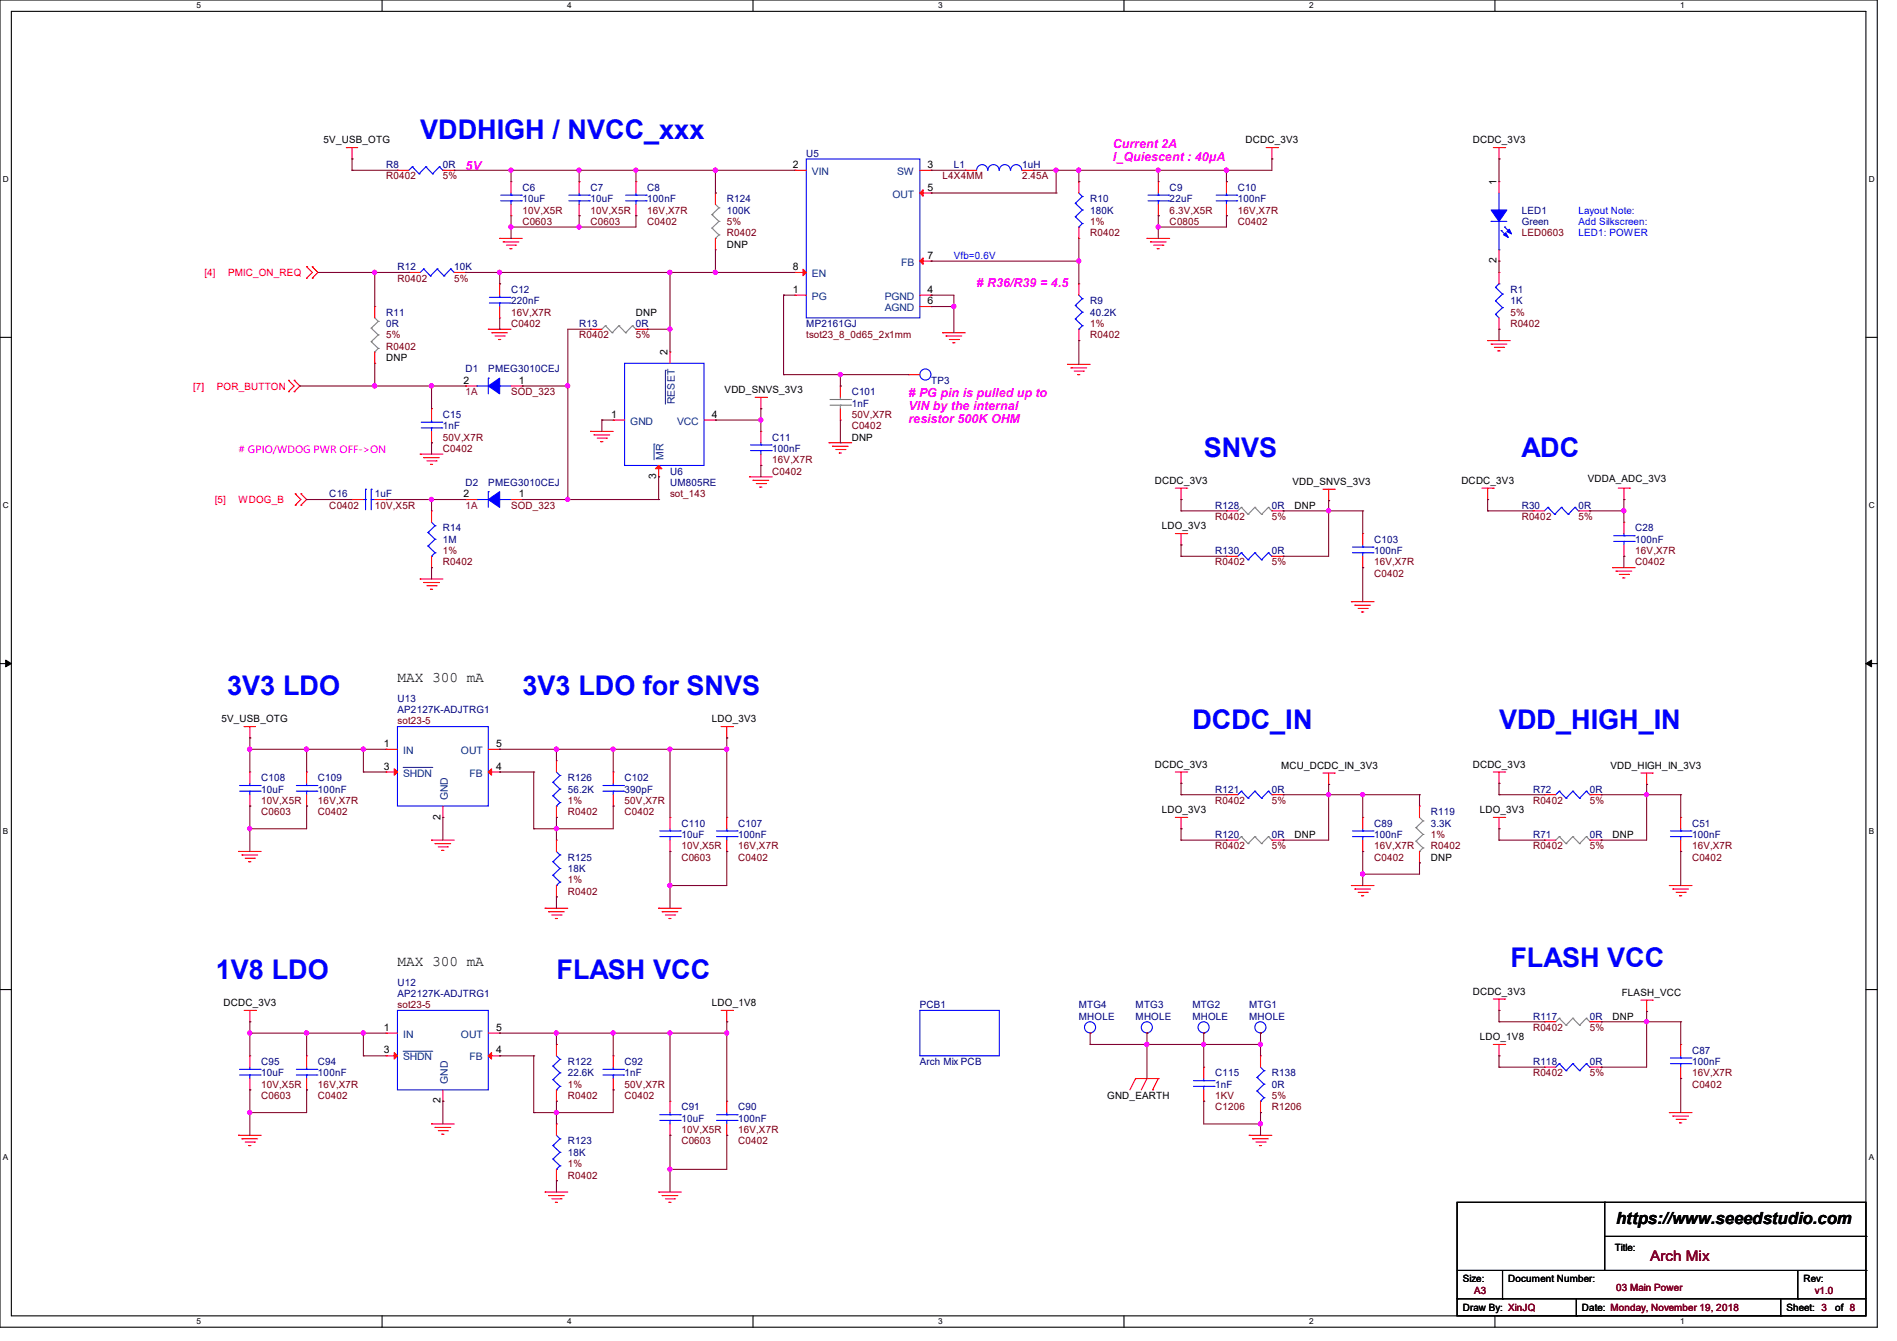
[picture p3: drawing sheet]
<svg xmlns="http://www.w3.org/2000/svg" width="297mm" height="210mm" viewBox="0 0 297 210" stroke-linecap="round" stroke-linejoin="round" font-family="sans-serif">
<defs><g id="words">
<g font-size="4.2" fill="#00f">
<text x="65.8" y="21.7">VDDHIGH / NVCC_xxx</text>
<text x="188.5" y="71.5">SNVS</text>
<text x="238.2" y="71.5">ADC</text>
<text x="35.6" y="108.8">3V3 LDO</text>
<text x="81.8" y="108.8">3V3 LDO for SNVS</text>
<text x="186.7" y="114.2">DCDC_IN</text>
<text x="234.7" y="114.2">VDD_HIGH_IN</text>
<text x="33.8" y="153.3">1V8 LDO</text>
<text x="87.1" y="153.3">FLASH VCC</text>
<text x="236.5" y="151.5">FLASH VCC</text>
</g>
<text font-size="2.6" x="253" y="191.8">https://www.seeedstudio.com</text>
<g font-size="2.3">
<text x="62.2" y="106.8">MAX 300 mA</text>
<text x="62.2" y="151.2">MAX 300 mA</text>
</g>
<text font-size="2.3" fill="#800000" x="258.4" y="197.5">Arch Mix</text>
<g font-size="1.9" fill="#f0f">
<text x="174.2" y="23.1">Current 2A</text>
<text x="72.9" y="26.7">5V</text>
<text x="174.2" y="25.1">I_Quiescent : 40μA</text>
<text x="152.9" y="45"># R36/R39 = 4.5</text>
<text x="142.2" y="62.2"># PG pin is pulled up to</text>
<text x="142.2" y="64.3">VIN by the internal</text>
<text x="142.2" y="66.3">resistor 500K OHM</text>
</g>
<g font-size="1.6">
<text x="50.7" y="22.4">5V_USB_OTG</text>
<text x="195" y="22.4">DCDC_3V3</text>
<text x="230.6" y="22.4">DCDC_3V3</text>
<text x="124.1" y="26.3">2</text>
<text x="145.2" y="26.3">3</text>
<text x="145.2" y="29.8">5</text>
<text x="234.3" y="29" transform="rotate(-90 234.3 29)">1</text>
<text x="113.8" y="38.8">DNP</text>
<text x="145.2" y="40.5">7</text>
<text x="234.3" y="41.2" transform="rotate(-90 234.3 41.2)">2</text>
<text x="124.1" y="42.3">8</text>
<text x="124.1" y="45.8">1</text>
<text x="145.2" y="45.8">4</text>
<text x="145.2" y="47.6">6</text>
<text x="99.6" y="49.4">DNP</text>
<text x="60.5" y="56.6">DNP</text>
<text x="104.5" y="55.7" transform="rotate(-90 104.5 55.7)">2</text>
<text x="72.6" y="60.1">2</text>
<text x="81.2" y="60.1">1</text>
<text x="95.7" y="65.4">1</text>
<text x="111.5" y="65.4">4</text>
<text x="113.5" y="61.6">VDD_SNVS_3V3</text>
<text x="133.3" y="69">DNP</text>
<text x="72.6" y="77.9">2</text>
<text x="81.2" y="77.9">1</text>
<text x="102.7" y="75" transform="rotate(-90 102.7 75)">3</text>
<text x="180.8" y="75.8">DCDC_3V3</text>
<text x="202.4" y="75.9">VDD_SNVS_3V3</text>
<text x="228.8" y="75.8">DCDC_3V3</text>
<text x="248.6" y="75.6">VDDA_ADC_3V3</text>
<text x="181.9" y="82.9">LDO_3V3</text>
<text x="202.7" y="79.7">DNP</text>
<text x="34.7" y="113.1">5V_USB_OTG</text>
<text x="111.5" y="113.1">LDO_3V3</text>
<text x="60.1" y="117">1</text>
<text x="77.7" y="117">5</text>
<text x="60.1" y="120.5">3</text>
<text x="77.7" y="120.5">4</text>
<text x="180.8" y="120.2">DCDC_3V3</text>
<text x="200.6" y="120.4">MCU_DCDC_IN_3V3</text>
<text x="230.6" y="120.2">DCDC_3V3</text>
<text x="252.1" y="120.4">VDD_HIGH_IN_3V3</text>
<text x="69" y="128.4" transform="rotate(-90 69 128.4)">2</text>
<text x="181.9" y="127.3">LDO_3V3</text>
<text x="202.7" y="131.2">DNP</text>
<text x="231.7" y="127.3">LDO_3V3</text>
<text x="252.5" y="131.2">DNP</text>
<text x="224" y="134.8">DNP</text>
<text x="230.6" y="155.8">DCDC_3V3</text>
<text x="253.9" y="156">FLASH_VCC</text>
<text x="35" y="157.6">DCDC_3V3</text>
<text x="60.1" y="161.4">1</text>
<text x="77.7" y="161.4">5</text>
<text x="111.5" y="157.6">LDO_1V8</text>
<text x="252.5" y="159.7">DNP</text>
<text x="60.1" y="165">3</text>
<text x="77.7" y="165">4</text>
<text x="231.7" y="162.9">LDO_1V8</text>
<text x="69" y="172.8" transform="rotate(-90 69 172.8)">2</text>
<text x="173.4" y="172.1">GND_EARTH</text>
<text x="252.8" y="196">Title:</text>
<text x="229" y="200.7">Size:</text>
<text x="236.1" y="200.7">Document Number:</text>
<text x="282.4" y="200.7">Rev:</text>
<text x="229" y="205.4">Draw By: XinJQ</text>
<text x="247.7" y="205.4">Date: Monday, November 19, 2018</text>
<text x="279.7" y="205.4">Sheet: 3</text>
<text x="287.3" y="205.4">of 8</text>
</g>
<g font-size="1.6" fill="#000080">
<text x="60.5" y="26.3">R8</text>
<text x="69.3" y="26.3">0R</text>
<text x="81.8" y="29.9">C6</text>
<text x="92.5" y="29.9">C7</text>
<text x="101.3" y="29.9">C8</text>
<text x="126.2" y="24.6">U5</text>
<text x="149.4" y="26.3">L1</text>
<text x="160" y="26.3">1uH</text>
<text x="183.1" y="29.9">C9</text>
<text x="193.8" y="29.9">C10</text>
<text x="81.8" y="31.7">10uF</text>
<text x="92.5" y="31.7">10uF</text>
<text x="101.3" y="31.7">100nF</text>
<text x="113.8" y="31.7">R124</text>
<text x="113.8" y="33.4">100K</text>
<text x="170.7" y="31.7">R10</text>
<text x="170.7" y="33.4">180K</text>
<text x="183.1" y="31.7">22uF</text>
<text x="193.8" y="31.7">100nF</text>
<text x="238.3" y="33.4">LED1</text>
<text x="238.3" y="35.2">Green</text>
<text x="62.2" y="42.3">R12</text>
<text x="71.1" y="42.3">10K</text>
<text x="80" y="45.9">C12</text>
<text x="80" y="47.7">220nF</text>
<text x="170.7" y="47.7">R9</text>
<text x="236.5" y="45.9">R1</text>
<text x="236.5" y="47.7">1K</text>
<text x="60.5" y="49.4">R11</text>
<text x="60.5" y="51.2">0R</text>
<text x="90.7" y="51.2">R13</text>
<text x="99.6" y="51.2">0R</text>
<text x="126.2" y="51.2">MP2161GJ</text>
<text x="170.7" y="49.4">40.2K</text>
<text x="72.9" y="58.3">D1</text>
<text x="76.5" y="58.3">PMEG3010CEJ</text>
<text x="69.3" y="65.4">C15</text>
<text x="133.3" y="61.9">C101</text>
<text x="133.3" y="63.7">1nF</text>
<text x="145.8" y="60.1">TP3</text>
<text x="69.3" y="67.2">1nF</text>
<text x="120.9" y="69">C11</text>
<text x="120.9" y="70.8">100nF</text>
<text x="51.6" y="77.9">C16</text>
<text x="58.7" y="77.9">1uF</text>
<text x="72.9" y="76.1">D2</text>
<text x="76.5" y="76.1">PMEG3010CEJ</text>
<text x="104.9" y="76.1">UM805RE</text>
<text x="104.9" y="74.3">U6</text>
<text x="69.3" y="83.2">R14</text>
<text x="190.2" y="79.7">R128</text>
<text x="199.1" y="79.7">0R</text>
<text x="238.3" y="79.7">R30</text>
<text x="247.1" y="79.7">0R</text>
<text x="256" y="83.2">C28</text>
<text x="69.3" y="85">1M</text>
<text x="190.2" y="86.8">R130</text>
<text x="199.1" y="86.8">0R</text>
<text x="215.1" y="85">C103</text>
<text x="215.1" y="86.8">100nF</text>
<text x="256" y="85">100nF</text>
<text x="62.2" y="111.7">AP2127K-ADJTRG1</text>
<text x="62.2" y="109.9">U13</text>
<text x="40.9" y="122.3">C108</text>
<text x="40.9" y="124.1">10uF</text>
<text x="49.8" y="122.3">C109</text>
<text x="49.8" y="124.1">100nF</text>
<text x="88.9" y="122.3">R126</text>
<text x="88.9" y="124.1">56.2K</text>
<text x="97.8" y="122.3">C102</text>
<text x="97.8" y="124.1">390pF</text>
<text x="190.2" y="124.1">R121</text>
<text x="199.1" y="124.1">0R</text>
<text x="240" y="124.1">R72</text>
<text x="248.9" y="124.1">0R</text>
<text x="106.7" y="129.5">C110</text>
<text x="106.7" y="131.2">10uF</text>
<text x="115.6" y="129.5">C107</text>
<text x="115.6" y="131.2">100nF</text>
<text x="190.2" y="131.2">R120</text>
<text x="199.1" y="131.2">0R</text>
<text x="215.1" y="129.5">C89</text>
<text x="215.1" y="131.2">100nF</text>
<text x="224" y="127.7">R119</text>
<text x="224" y="129.5">3.3K</text>
<text x="240" y="131.2">R71</text>
<text x="248.9" y="131.2">0R</text>
<text x="264.9" y="129.5">C51</text>
<text x="264.9" y="131.2">100nF</text>
<text x="88.9" y="134.8">R125</text>
<text x="88.9" y="136.6">18K</text>
<text x="62.2" y="154.3">U12</text>
<text x="62.2" y="156.1">AP2127K-ADJTRG1</text>
<text x="144" y="157.9">PCB1</text>
<text x="168.9" y="157.9">MTG4</text>
<text x="168.9" y="159.7">MHOLE</text>
<text x="177.8" y="157.9">MTG3</text>
<text x="177.8" y="159.7">MHOLE</text>
<text x="186.7" y="157.9">MTG2</text>
<text x="186.7" y="159.7">MHOLE</text>
<text x="195.6" y="157.9">MTG1</text>
<text x="195.6" y="159.7">MHOLE</text>
<text x="240" y="159.7">R117</text>
<text x="248.9" y="159.7">0R</text>
<text x="40.9" y="166.8">C95</text>
<text x="49.8" y="166.8">C94</text>
<text x="88.9" y="166.8">R122</text>
<text x="97.8" y="166.8">C92</text>
<text x="144" y="166.8">Arch Mix PCB</text>
<text x="240" y="166.8">R118</text>
<text x="248.9" y="166.8">0R</text>
<text x="264.9" y="165">C87</text>
<text x="264.9" y="166.8">100nF</text>
<text x="40.9" y="168.6">10uF</text>
<text x="49.8" y="168.6">100nF</text>
<text x="88.9" y="168.6">22.6K</text>
<text x="97.8" y="168.6">1nF</text>
<text x="106.7" y="173.9">C91</text>
<text x="115.6" y="173.9">C90</text>
<text x="190.2" y="168.6">C115</text>
<text x="190.2" y="170.3">1nF</text>
<text x="199.1" y="168.6">R138</text>
<text x="199.1" y="170.3">0R</text>
<text x="88.9" y="179.2">R123</text>
<text x="106.7" y="175.7">10uF</text>
<text x="115.6" y="175.7">100nF</text>
<text x="88.9" y="181">18K</text>
</g>
<g font-size="1.6" fill="#800000">
<text x="60.5" y="28.1">R0402</text>
<text x="69.3" y="28.1">5%</text>
<text x="147.6" y="28.1">L4X4MM</text>
<text x="160" y="28.1">2.45A</text>
<text x="81.8" y="35.2">C0603</text>
<text x="81.8" y="33.4">10V,X5R</text>
<text x="92.5" y="35.2">C0603</text>
<text x="92.5" y="33.4">10V,X5R</text>
<text x="101.3" y="35.2">C0402</text>
<text x="101.3" y="33.4">16V,X7R</text>
<text x="113.8" y="35.2">5%</text>
<text x="170.7" y="35.2">1%</text>
<text x="183.1" y="35.2">C0805</text>
<text x="183.1" y="33.4">6.3V,X5R</text>
<text x="193.8" y="35.2">C0402</text>
<text x="193.8" y="33.4">16V,X7R</text>
<text x="113.8" y="37">R0402</text>
<text x="170.7" y="37">R0402</text>
<text x="238.3" y="37">LED0603</text>
<text x="62.2" y="44.1">R0402</text>
<text x="71.1" y="44.1">5%</text>
<text x="60.5" y="53">5%</text>
<text x="80" y="51.2">C0402</text>
<text x="80" y="49.4">16V,X7R</text>
<text x="90.7" y="53">R0402</text>
<text x="99.6" y="53">5%</text>
<text x="126.2" y="53">tsot23_8_0d65_2x1mm</text>
<text x="170.7" y="51.2">1%</text>
<text x="170.7" y="53">R0402</text>
<text x="236.5" y="49.4">5%</text>
<text x="236.5" y="51.2">R0402</text>
<text x="60.5" y="54.8">R0402</text>
<text x="80" y="61.9">SOD_323</text>
<text x="133.3" y="65.4">50V,X7R</text>
<text x="69.3" y="70.8">C0402</text>
<text x="69.3" y="69">50V,X7R</text>
<text x="133.3" y="67.2">C0402</text>
<text x="104.9" y="77.9">sot_143</text>
<text x="120.9" y="74.3">C0402</text>
<text x="120.9" y="72.6">16V,X7R</text>
<text x="51.6" y="79.7">C0402</text>
<text x="58.7" y="79.7">10V,X5R</text>
<text x="80" y="79.7">SOD_323</text>
<text x="190.2" y="81.4">R0402</text>
<text x="199.1" y="81.4">5%</text>
<text x="238.3" y="81.4">R0402</text>
<text x="247.1" y="81.4">5%</text>
<text x="69.3" y="86.8">1%</text>
<text x="69.3" y="88.6">R0402</text>
<text x="190.2" y="88.6">R0402</text>
<text x="199.1" y="88.6">5%</text>
<text x="215.1" y="88.6">16V,X7R</text>
<text x="256" y="88.6">C0402</text>
<text x="256" y="86.8">16V,X7R</text>
<text x="215.1" y="90.3">C0402</text>
<text x="62.2" y="113.5">sot23-5</text>
<text x="40.9" y="125.9">10V,X5R</text>
<text x="49.8" y="125.9">16V,X7R</text>
<text x="88.9" y="125.9">1%</text>
<text x="97.8" y="125.9">50V,X7R</text>
<text x="190.2" y="125.9">R0402</text>
<text x="199.1" y="125.9">5%</text>
<text x="240" y="125.9">R0402</text>
<text x="248.9" y="125.9">5%</text>
<text x="40.9" y="127.7">C0603</text>
<text x="49.8" y="127.7">C0402</text>
<text x="88.9" y="127.7">R0402</text>
<text x="97.8" y="127.7">C0402</text>
<text x="224" y="131.2">1%</text>
<text x="106.7" y="134.8">C0603</text>
<text x="106.7" y="133">10V,X5R</text>
<text x="115.6" y="134.8">C0402</text>
<text x="115.6" y="133">16V,X7R</text>
<text x="190.2" y="133">R0402</text>
<text x="199.1" y="133">5%</text>
<text x="215.1" y="134.8">C0402</text>
<text x="215.1" y="133">16V,X7R</text>
<text x="224" y="133">R0402</text>
<text x="240" y="133">R0402</text>
<text x="248.9" y="133">5%</text>
<text x="264.9" y="134.8">C0402</text>
<text x="264.9" y="133">16V,X7R</text>
<text x="88.9" y="138.3">1%</text>
<text x="88.9" y="140.1">R0402</text>
<text x="62.2" y="157.9">sot23-5</text>
<text x="240" y="161.5">R0402</text>
<text x="248.9" y="161.5">5%</text>
<text x="40.9" y="172.1">C0603</text>
<text x="40.9" y="170.3">10V,X5R</text>
<text x="49.8" y="172.1">C0402</text>
<text x="49.8" y="170.3">16V,X7R</text>
<text x="88.9" y="170.3">1%</text>
<text x="88.9" y="172.1">R0402</text>
<text x="97.8" y="172.1">C0402</text>
<text x="97.8" y="170.3">50V,X7R</text>
<text x="190.2" y="173.9">C1206</text>
<text x="190.2" y="172.1">1KV</text>
<text x="199.1" y="172.1">5%</text>
<text x="199.1" y="173.9">R1206</text>
<text x="240" y="168.6">R0402</text>
<text x="248.9" y="168.6">5%</text>
<text x="264.9" y="170.3">C0402</text>
<text x="264.9" y="168.6">16V,X7R</text>
<text x="106.7" y="179.2">C0603</text>
<text x="106.7" y="177.5">10V,X5R</text>
<text x="115.6" y="179.2">C0402</text>
<text x="115.6" y="177.5">16V,X7R</text>
<text x="88.9" y="182.8">1%</text>
<text x="88.9" y="184.6">R0402</text>
<text x="230.8" y="202.7">A3</text>
<text x="253" y="202.2">03 Main Power</text>
<text x="284.1" y="202.7">v1.0</text>
</g>
<g font-size="1.6" fill="#004080">
<text x="127.1" y="27.4">VIN</text>
<text x="140.5" y="27.4">SW</text>
<text x="139.7" y="30.9">OUT</text>
<text x="141.1" y="41.6">FB</text>
<text x="127.1" y="43.4">EN</text>
<text x="127.1" y="46.9">PG</text>
<text x="138.5" y="46.9">PGND</text>
<text x="138.5" y="48.7">AGND</text>
<text x="105.7" y="63.3" transform="rotate(-90 105.7 63.3)">RESET</text>
<text x="98.7" y="66.5">GND</text>
<text x="106" y="66.5">VCC</text>
<text x="103.9" y="72" transform="rotate(-90 103.9 72)">MR</text>
<text x="63.1" y="118.1">IN</text>
<text x="72.2" y="118.1">OUT</text>
<text x="63.1" y="121.6">SHDN</text>
<text x="70.1" y="125.3" transform="rotate(-90 70.1 125.3)">GND</text>
<text x="73.5" y="121.6">FB</text>
<text x="63.1" y="162.5">IN</text>
<text x="63.1" y="166.1">SHDN</text>
<text x="72.2" y="162.5">OUT</text>
<text x="73.5" y="166.1">FB</text>
<text x="70.1" y="169.8" transform="rotate(-90 70.1 169.8)">GND</text>
</g>
<g font-size="1.6" fill="#00f">
<text x="247.1" y="35.2">Add Silkscreen:</text>
<text x="247.1" y="33.4">Layout Note:</text>
<text x="149.4" y="40.6">Vfb=0.6V</text>
<text x="247.1" y="37">LED1: POWER</text>
</g>
<g font-size="1.6" fill="#f00">
<text x="32" y="43.2">[4]</text>
<text x="35.7" y="43.2">PMIC_ON_REQ</text>
<text x="30.2" y="61">[7]</text>
<text x="34" y="61">POR_BUTTON</text>
<text x="33.6" y="78.8">[5]</text>
<text x="37.3" y="78.8">WDOG_B</text>
</g>
<g font-size="1.6" fill="#800040">
<text x="72.9" y="61.9">1A</text>
<text x="72.9" y="79.7">1A</text>
</g>
<text font-size="1.6" fill="#f0f" x="37.3" y="71"># GPIO/WDOG PWR OFF-&gt;ON</text>
<g font-size="1.3">
<text x="30.8" y="1.3">5</text>
<text x="88.8" y="1.3">4</text>
<text x="146.9" y="1.3">3</text>
<text x="205" y="1.3">2</text>
<text x="263.1" y="1.3">1</text>
<text x=".5" y="28.4">D</text>
<text x="292.6" y="28.4">D</text>
<text x=".5" y="79.5">C</text>
<text x="292.6" y="79.5">C</text>
<text x=".5" y="130.6">B</text>
<text x="292.6" y="130.6">B</text>
<text x=".5" y="181.7">A</text>
<text x="292.6" y="181.7">A</text>
<text x="30.8" y="207.4">5</text>
<text x="88.8" y="207.4">4</text>
<text x="146.9" y="207.4">3</text>
<text x="205" y="207.4">2</text>
<text x="263.1" y="207.4">1</text>
</g>
</g></defs>
<path d="M0 0h293.9v207.9h-293.9zM1.8 1.8h290.3v204.3h-290.3z" fill="none" stroke="#000" stroke-width=".17"/>
<g fill="#fff">
<path d="M30.8 .2h.7v1.4h-.7z"/>
<path d="M30.8 206.2h.7v1.4h-.7z"/>
</g>
<path d="M59.8 0v1.8M59.8 206.1v1.8" fill="none" stroke="#000" stroke-width=".17"/>
<g fill="#fff">
<path d="M88.8 .2h.7v1.4h-.7z"/>
<path d="M88.8 206.2h.7v1.4h-.7z"/>
</g>
<path d="M117.9 0v1.8M117.9 206.1v1.8" fill="none" stroke="#000" stroke-width=".17"/>
<g fill="#fff">
<path d="M146.9 .2h.7v1.4h-.7z"/>
<path d="M146.9 206.2h.7v1.4h-.7z"/>
</g>
<path d="M176 0v1.8M176 206.1v1.8" fill="none" stroke="#000" stroke-width=".17"/>
<g fill="#fff">
<path d="M205 .2h.7v1.4h-.7z"/>
<path d="M205 206.2h.7v1.4h-.7z"/>
</g>
<path d="M234.1 0v1.8M234.1 206.1v1.8" fill="none" stroke="#000" stroke-width=".17"/>
<g fill="#fff">
<path d="M263.1 .2h.6v1.4h-.6z"/>
<path d="M263.1 206.2h.6v1.4h-.6z"/>
<path d="M.5 27.3h.9v1.4h-.9z"/>
<path d="M292.6 27.3h.9v1.4h-.9z"/>
<path d="M.5 78.4h.9v1.4h-.9z"/>
<path d="M292.6 78.4h.9v1.4h-.9z"/>
</g>
<path d="M0 52.8h1.8M292.1 52.8h1.8" fill="none" stroke="#000" stroke-width=".17"/>
<g fill="#fff">
<path d="M.5 129.5h.8v1.4h-.8z"/>
<path d="M292.6 129.5h.8v1.4h-.8z"/>
</g>
<path d="M0 103.9h1.8M292.1 103.9h1.8" fill="none" stroke="#000" stroke-width=".17"/>
<path d="M.9 103.4l.9 .5-.9 .5zM292.1 103.9l.9-.5v1z" fill="#000" stroke="#000" stroke-width=".16"/>
<g fill="#fff">
<path d="M.5 180.5h.8v1.4h-.8z"/>
<path d="M292.6 180.5h.8v1.4h-.8z"/>
</g>
<g fill="none" stroke="#000" stroke-width=".17">
<path d="M0 155h1.8M292.1 155h1.8M228.1 188.3h64v17.8h-64zM228.1 199h64M235.2 199v4.4M251.2 188.3h.1M251.2 188.3v10.7M251.2 193.6h40.9M281.5 199v4.4M292.1 199h.1M292.1 193.6h.1M228.1 203.4h.1"/>
<path d="M228.1 203.4h64M235.2 203.4h.1M246.8 206.1h.1M246.8 203.4v2.7M278.8 206.1h.1M278.8 203.4v2.7M281.5 203.4h.1"/>
</g>
<g fill="none" stroke="#f00" stroke-width=".17">
<path d="M54.2 23.1h.1M54.2 23.1h1.8M55.1 24.9h.1M55.1 23.1v1.8M62.2 26.7h.1M62.2 26.7h1.8M69.3 26.7h1.8M71.1 26.7h.1M78.2 37.3h.1M78.2 37.3h3.6M78.8 37.9h.1M78.8 37.9h2.4"/>
<path d="M79.3 38.4h1.4M79.8 38.9h.1M79.8 38.9h.4M80 28.4h.1M80 33.8h.1M80 28.4v1.8M80 32v1.8M80.7 38.4h.1M90.7 28.4h.1M90.7 33.8h.1M90.7 28.4v1.8M90.7 32v1.8"/>
<path d="M99.6 28.4h.1M99.6 33.8h.1M99.6 28.4v1.8M99.6 32v1.8M112 30.2h.1M112 39.1h.1M112 30.2v1.8M112 37.3v1.8M124.5 26.7h.1M124.5 26.7h1.7M144 26.7h1.8M144 30.2h1.8"/>
<path d="M145.8 26.7h.1M145.8 30.2h.1M151.1 26.7h.1M151.1 26.7h1.8M160 26.7h1.8M161.8 26.7h.1M168.9 28.4h.1M168.9 37.3h.1M168.9 28.4v1.8M168.9 35.6v1.7M179.6 37.3h.1M179.6 37.3h3.5"/>
<path d="M180.1 37.9h.1M180.1 37.9h2.5M180.6 38.4h1.5M181.2 38.9h.1M181.2 38.9h.3M181.4 28.4h.1M181.4 33.8h.1M181.4 28.4v1.8M181.4 32v1.8M182.1 38.4h.1M192 28.4h.1M192 33.8h.1"/>
<path d="M192 28.4v1.8M192 32v1.8M198.2 23.1h1.8M199.1 24.9h.1M199.1 23.1v1.8M200 23.1h.1M233.8 23.1h1.8M234.7 24.9h.1M234.7 28.4h.1M234.7 23.1v1.8M234.7 28.4v1.8M234.7 39.1v1.8"/>
<path d="M235.6 23.1h.1M45.2 59.6h.1M45.2 59.6l.9 .9-.9 .8M46.1 59.6h.1M46.1 59.6l.8 .9-.8 .8M48 43.6h.1M48 41.8h.1M48 41.8l.9 .9-.9 .9M48.9 41.8h.1M48.9 43.6h.1M48.9 41.8l.9 .9-.9 .9M58.7 48h.1"/>
<path d="M58.7 56.9h.1M58.7 48v1.8M58.7 55.1v1.8M64 42.7h.1M64 42.7h1.8M71.1 42.7h1.8M72.9 42.7h.1M76.5 51.6h.1M76.5 51.6h3.5M77 52.1h.1M77 52.1h2.5M77.5 52.6h1.5"/>
<path d="M78.1 53.2h.1M78.1 53.2h.3M78.2 44.4h.1M78.2 49.8h.1M78.2 44.4v1.8M78.2 48v1.8M79 52.6h.1M92.5 51.6h.1M92.5 51.6h1.7M99.6 51.6h1.7M101.3 51.6h.1M104.9 55.1h.1"/>
<path d="M104.9 55.1v1.8M124.5 42.7h.1M124.5 46.2h.1M124.5 42.7h1.7M124.5 46.2h1.7M142.2 58.7h.1M142.2 58.7h1.8M144 46.2h1.8M144 40.9h1.8M144 48h1.8M145.8 40.9h.1M145.8 46.2h.1"/>
<path d="M145.8 48h.1M147.6 52.1h.1M147.6 52.1h3.5M148.1 52.6h.1M148.1 52.6h2.5M148.6 53.2h1.5M149.2 53.7h.1M149.2 53.7h.3M150.1 53.2h.1M167.1 57.1h.1M167.1 57.1h3.6M167.7 57.6h.1"/>
<path d="M167.7 57.6h2.4M168.2 58.1h1.4M168.7 58.7h.1M168.7 58.7h.4M168.9 44.4h.1M168.9 53.3h.1M168.9 44.4v1.8M168.9 51.6v1.7M169.6 58.1h.1M232.9 53.3h.1M232.9 53.3h3.6M233.5 53.9h.1"/>
<path d="M233.5 53.9h2.4M234 54.4h1.4M234.5 54.9h.1M234.5 54.9h.4M234.7 51.6h.1M234.7 42.7h.1M234.7 40.9h.1M234.7 42.7v1.7M234.7 49.8v1.8M235.4 54.4h.1M45.2 61.3h.1M46.1 61.3h.1"/>
<path d="M46.2 79.1h.1M46.2 77.3h.1M46.2 77.3l.9 .9-.9 .9M47.1 77.3h.1M47.1 79.1h.1M47.1 77.3l.9 .9-.9 .9M55.1 78.2h.1M55.1 78.2h1.8M58.7 78.2h1.8M60.5 78.2h.1M65.8 71.1h.1M65.8 71.1h3.5"/>
<path d="M66.3 71.7h.1M66.3 71.7h2.5M66.8 72.2h1.5M67.4 72.7h.1M67.4 72.7h.3M67.6 64h.1M67.6 69.3h.1M67.6 64v1.8M67.6 67.6v1.7M68.3 72.2h.1M72.9 78.2h.1M72.9 60.5h.1"/>
<path d="M72.9 78.2h1.8M72.9 60.5h1.8M80 78.2h1.8M80 60.5h1.8M81.8 78.2h.1M81.8 60.5h.1M92.5 67.6h.1M92.5 67.6h3.5M93 68.1h.1M93 68.1h2.5M93.5 68.6h1.5M94.1 69.2h.1"/>
<path d="M94.1 69.2h.3M95 68.6h.1M96 65.8h.1M96 65.8h1.8M103.1 74.7h.1M103.1 72.9v1.8M110.2 65.8h1.8M112 65.8h.1M117.3 74.7h.1M117.3 74.7h3.6M117.9 75.2h.1M117.9 75.2h2.5"/>
<path d="M118.2 62.2h1.8M118.4 75.7h1.4M119 76.3h.1M119 76.3h.3M119.1 64h.1M119.1 67.6h.1M119.1 72.9h.1M119.1 62.2v1.8M119.1 67.6v1.7M119.1 71.1v1.8M119.8 75.7h.1M120 62.2h.1"/>
<path d="M129.8 69.3h.1M129.8 69.3h3.5M130.3 69.9h.1M130.3 69.9h2.5M130.9 70.4h1.4M131.4 71h.1M131.4 71h.3M131.6 60.5h.1M131.6 65.8h.1M131.6 60.5v1.7M131.6 64v1.8M132.3 70.4h.1"/>
<path d="M184 76.5h1.8M184.9 78.2h.1M184.9 76.5v1.7M185.8 76.5h.1M207.1 76.6h1.8M208 78.4h.1M208 76.6v1.8M208.9 76.6h.1M232 76.5h1.8M232.9 78.2h.1M232.9 76.5v1.7M233.8 76.5h.1"/>
<path d="M253.4 76.5h1.7M254.3 78.2h.1M254.3 76.5v1.7M255.1 76.5h.1M65.8 90.7h.1M65.8 90.7h3.5M66.3 91.2h.1M66.3 91.2h2.5M66.8 91.7h1.5M67.4 92.3h.1M67.4 92.3h.3M67.6 80h.1"/>
<path d="M67.6 88.9h.1M67.6 80v1.8M67.6 87.1v1.8M68.3 91.7h.1M184 83.6h1.8M184.9 85.3h.1M184.9 83.6v1.7M185.8 83.6h.1M192 87.1h.1M192 80h.1M192 80h1.8M192 87.1h1.8"/>
<path d="M199.1 80h1.8M199.1 87.1h1.8M200.9 87.1h.1M200.9 80h.1M211.6 94.2h.1M211.6 94.2h3.5M212.1 94.8h.1M212.1 94.8h2.5M212.6 95.3h1.5M213.2 95.8h.1M213.2 95.8h.3M213.4 83.6h.1"/>
<path d="M213.4 88.9h.1M213.4 83.6v1.7M213.4 87.1v1.8M214.1 95.3h.1M240 80h.1M240 80h1.8M247.1 80h1.8M248.9 80h.1M252.5 88.9h.1M252.5 88.9h3.5M253 89.5h.1M253 89.5h2.5"/>
<path d="M253.5 90h1.5M254.1 90.5h.1M254.1 90.5h.3M254.3 81.8h.1M254.3 87.1h.1M254.3 81.8v1.8M254.3 85.3v1.8M255 90h.1M38.2 113.8h.1M38.2 113.8h1.8M39.1 115.6h.1M39.1 113.8v1.8"/>
<path d="M60.5 117.3h.1M60.5 117.3h1.7M76.5 117.3h1.7M78.2 117.3h.1M87.1 119.1h.1M87.1 119.1v1.8M112.9 113.8h1.8M113.8 115.6h.1M113.8 113.8v1.8M114.7 113.8h.1M37.3 133.3h.1M37.3 133.3h3.6"/>
<path d="M37.9 133.9h.1M37.9 133.9h2.4M38.4 134.4h1.4M38.9 135h.1M38.9 135h.4M39.1 120.9h.1M39.1 126.2h.1M39.1 120.9v1.8M39.1 124.5v1.7M39.8 134.4h.1M48 120.9h.1M48 126.2h.1"/>
<path d="M48 120.9v1.8M48 124.5v1.7M60.5 120.9h.1M60.5 120.9h1.7M67.6 131.6h.1M67.6 131.6h3.5M68.1 132.1h.1M68.1 132.1h2.5M68.6 132.6h1.5M69.2 133.2h.1M69.2 133.2h.3M69.3 128h.1"/>
<path d="M69.3 126.2v1.8M70.1 132.6h.1M76.5 120.9h1.7M78.2 120.9h.1M87.1 131.6h.1M87.1 128h.1M87.1 126.2v1.8M87.1 131.6v1.7M87.1 138.7v1.8M96 120.9h.1M96 126.2h.1M96 120.9v1.8"/>
<path d="M96 124.5v1.7M104.9 128h.1M104.9 133.3h.1M104.9 128v1.8M104.9 131.6v1.7M113.8 128h.1M113.8 133.3h.1M113.8 128v1.8M113.8 131.6v1.7M184 120.9h1.8M184 128h1.8M184.9 122.7h.1"/>
<path d="M184.9 129.8h.1M184.9 120.9v1.8M184.9 128v1.8M185.8 120.9h.1M185.8 128h.1M192 124.5h.1M192 131.6h.1M192 131.6h1.8M192 124.5h1.8M199.1 131.6h1.8M199.1 124.5h1.8M200.9 124.5h.1"/>
<path d="M200.9 131.6h.1M207.1 121.1h1.8M208 122.9h.1M208 121.1v1.8M208.9 121.1h.1M211.6 138.7h.1M211.6 138.7h3.5M212.1 139.2h.1M212.1 139.2h2.5M212.6 139.7h1.5M213.4 128h.1M213.4 133.3h.1"/>
<path d="M213.4 128v1.8M213.4 131.6v1.7M214.1 139.7h.1M222.2 126.2h.1M222.2 135.1h.1M222.2 126.2v1.8M222.2 133.3v1.8M233.8 120.9h1.8M233.8 128h1.8M234.7 122.7h.1M234.7 129.8h.1M234.7 120.9v1.8"/>
<path d="M234.7 128v1.8M235.6 120.9h.1M235.6 128h.1M241.8 124.5h.1M241.8 131.6h.1M241.8 131.6h1.8M241.8 124.5h1.8M248.9 131.6h1.8M248.9 124.5h1.8M250.7 124.5h.1M250.7 131.6h.1M256.9 121.1h1.8"/>
<path d="M257.8 122.9h.1M257.8 121.1v1.8M258.7 121.1h.1M261.4 138.7h.1M261.4 138.7h3.5M261.9 139.2h.1M261.9 139.2h2.5M262.4 139.7h1.5M263.1 128h.1M263.1 133.3h.1M263.1 128v1.8M263.1 131.6v1.7"/>
<path d="M263.9 139.7h.1M38.2 158.2h1.8M39.1 158.2v1.8M40 158.2h.1M85.3 142.2h.1M85.3 142.2h3.6M85.9 142.8h.1M85.9 142.8h2.4M86.4 143.3h1.4M87 143.8h.1M87 143.8h.3M87.1 140.5h.1"/>
<path d="M87.8 143.3h.1M103.1 142.2h.1M103.1 142.2h3.6M103.7 142.8h.1M103.7 142.8h2.4M104.2 143.3h1.4M104.7 143.8h.1M104.7 143.8h.4M105.6 143.3h.1M112.9 158.2h1.8M113.8 158.2v1.8M114.7 158.2h.1"/>
<path d="M213.2 140.3h.1M213.2 140.3h.3M233.8 156.5h1.8M234.7 158.2h.1M234.7 156.5v1.7M235.6 156.5h.1M256.9 156.6h1.8M257.8 158.4h.1M257.8 156.6v1.8M258.7 156.6h.1M263 140.3h.1M263 140.3h.3"/>
<path d="M37.3 177.8h.1M37.3 177.8h3.6M37.9 178.4h.1M37.9 178.4h2.4M38.4 178.9h1.4M38.9 179.4h.1M38.9 179.4h.4M39.1 160h.1M39.1 165.4h.1M39.1 170.7h.1M39.1 165.4v1.7M39.1 168.9v1.8"/>
<path d="M39.8 178.9h.1M48 165.4h.1M48 170.7h.1M48 165.4v1.7M48 168.9v1.8M60.5 161.8h.1M60.5 165.4h.1M60.5 161.8h1.7M60.5 165.4h1.7M67.6 176h.1M67.6 176h3.5M68.1 176.6h.1"/>
<path d="M68.1 176.6h2.5M68.6 177.1h1.5M69.2 177.6h.1M69.2 177.6h.3M69.3 172.5h.1M69.3 170.7v1.8M70.1 177.1h.1M76.5 161.8h1.7M76.5 165.4h1.7M78.2 165.4h.1M78.2 161.8h.1M87.1 163.6h.1"/>
<path d="M87.1 172.5h.1M87.1 176h.1M87.1 163.6v1.8M87.1 170.7v1.8M87.1 176v1.8M96 165.4h.1M96 170.7h.1M96 165.4v1.7M96 168.9v1.8M104.9 172.5h.1M104.9 177.8h.1M104.9 172.5v1.7"/>
<path d="M104.9 176v1.8M113.8 160h.1M113.8 172.5h.1M113.8 177.8h.1M113.8 172.5v1.7M113.8 176v1.8M170.7 161.8h.1M177.8 168.9h.1M177.8 168.9l-.9 1.8M177.8 168.9h3.6M179.6 168.9h.1M179.6 161.8h.1"/>
<path d="M179.6 168.9l-.9 1.8M180.5 170.7h.1M181.4 168.9h.1M181.4 168.9l-.9 1.8M188.5 161.8h.1M188.5 167.1h.1M188.5 172.5h.1M188.5 167.1v1.8M188.5 170.7v1.8M195.6 177.8h.1M195.6 177.8h3.5M196.1 178.4h.1"/>
<path d="M196.1 178.4h2.5M196.6 178.9h1.5M197.2 179.4h.1M197.2 179.4h.3M197.4 165.4h.1M197.4 174.2h.1M197.4 161.8h.1M197.4 165.4v1.7M197.4 172.5v1.7M198.1 178.9h.1M233.8 163.6h1.8M234.7 165.4h.1"/>
<path d="M234.7 163.6v1.8M235.6 163.6h.1M241.8 167.1h.1M241.8 160h.1M241.8 167.1h1.8M241.8 160h1.8M248.9 167.1h1.8M248.9 160h1.8M250.7 167.1h.1M250.7 160h.1M261.4 174.2h.1M261.4 174.2h3.5"/>
<path d="M261.9 174.8h.1M261.9 174.8h2.5M262.4 175.3h1.5M263 175.9h.1M263 175.9h.3M263.1 163.6h.1M263.1 168.9h.1M263.1 163.6v1.8M263.1 167.1v1.8M263.9 175.3h.1M85.3 186.7h.1M85.3 186.7h3.6"/>
<path d="M85.9 187.2h.1M85.9 187.2h2.4M86.4 187.7h1.4M87 188.3h.1M87 188.3h.3M87.1 184.9h.1M87.1 183.1v1.8M87.8 187.7h.1M103.1 186.7h.1M103.1 186.7h3.6M103.7 187.2h.1M103.7 187.2h2.4"/>
<path d="M104.2 187.7h1.4M104.7 188.3h.1M104.7 188.3h.4M105.6 187.7h.1"/>
</g>
<g fill="none" stroke="#00f" stroke-width=".17">
<path d="M64.6 26.1h.1M64.6 26.1l-.6 .6M64.6 26.1l1 1.1M65.6 27.2h.1M66.7 26.1h.1M66.7 26.1l-1.1 1.1M66.7 26.1l1 1.1M67.7 27.2h.1M68.8 26.1h.1M68.8 26.1l-1.1 1.1M68.8 26.1l.5 .6M69.3 26.7h.1"/>
<path d="M78.4 30.6h3.2M78.4 31.5h3.2M80 31.5h.1M80 30.6h.1M80 30.2v.4M80 31.5v.5M81.6 30.6h.1M81.6 31.5h.1M89.1 30.6h3.2M89.1 31.5h3.2M90.7 31.5h.1M90.7 30.6h.1"/>
<path d="M90.7 30.2v.4M90.7 31.5v.5M92.3 30.6h.1M92.3 31.5h.1M98 30.6h3.2M98 31.5h3.2M99.6 31.5h.1M99.6 30.6h.1M99.6 30.2v.4M99.6 31.5v.5M101.2 30.6h.1M101.2 31.5h.1"/>
<path d="M126.2 24.9h17.8v24.9h-17.8zM154.6 26.7a.87 .87 0 0 0-.8-.9 .87 .87 0 0 0-.9 .9M156.4 26.7a.87 .87 0 0 0-.8-.9 .87 .87 0 0 0-.9 .9M158.2 26.7a.87 .87 0 0 0-.9-.9 .87 .87 0 0 0-.8 .9M160 26.7a.87 .87 0 0 0-.9-.9 .87 .87 0 0 0-.9 .9M168.4 31.8h.1M168.4 34h.1M168.4 31.8l1.1 1.1M168.4 34l1.1 1M168.9 35.6h.1M168.9 30.2l.6 .6M169.5 30.8h.1"/>
<path d="M169.5 32.9h.1M169.5 35h.1M169.5 30.8l-1.1 1M169.5 32.9l-1.1 1.1M169.5 35l-.6 .6M179.7 30.6h3.3M179.7 31.5h3.3M181.4 31.5h.1M181.4 30.6h.1M181.4 30.2v.4M181.4 31.5v.5M183 30.6h.1"/>
<path d="M183 31.5h.1M190.4 30.6h3.2M190.4 31.5h3.2M192 31.5h.1M192 30.6h.1M192 30.2v.4M192 31.5v.5M193.6 30.6h.1M193.6 31.5h.1M233.5 34.7h.1M233.5 34.7h2.4M234.7 34.7h.1"/>
<path d="M234.7 39.1h.1M234.7 30.2v8.9M235 36.1h.1M235 36.1l1.1 1.1M235.6 35.6h.1M235.6 35.6l1 1M66.3 42.1h.1M66.3 42.1l-.5 .6M66.3 42.1l1.1 1.1M67.4 43.2h.1M68.5 42.1h.1M68.5 42.1l-1.1 1.1"/>
<path d="M68.5 42.1l1 1.1M69.5 43.2h.1M70.6 42.1h.1M70.6 42.1l-1.1 1.1M70.6 42.1l.5 .6M71.1 42.7h.1M76.5 59.2h.1M76.5 59.2v2.5M76.6 46.6h3.2M76.6 47.5h3.2M78.2 47.5h.1M78.2 46.6h.1"/>
<path d="M78.2 46.2v.4M78.2 47.5v.5M79.8 46.6h.1M79.8 47.5h.1M97.8 56.9h12.4v16h-12.4zM168.4 47.8h.1M168.4 50h.1M168.4 47.8l1.1 1.1M168.4 50l1.1 1M168.9 51.6h.1M168.9 46.2l.6 .6M169.5 46.8h.1"/>
<path d="M169.5 48.9h.1M169.5 51h.1M169.5 46.8l-1.1 1M169.5 48.9l-1.1 1.1M169.5 51l-.6 .6M234.1 49.2h.1M234.1 47.1h.1M234.1 45h.1M234.1 49.2l.6 .6M234.1 47.1l1.1 1.1M234.1 45l1.1 1.1M234.7 44.4h.1"/>
<path d="M234.7 44.4l-.6 .6M235.2 48.2h.1M235.2 46.1h.1M235.2 48.2l-1.1 1M235.2 46.1l-1.1 1M56.9 78.2h.3M57.2 76.6h.1M57.2 78.2h.1M57.2 76.6v3.2M58.1 78.2h.1M58.1 76.6h.1M58.1 78.2h.6"/>
<path d="M58.1 76.6v3.2M66 66.1h3.2M66 67h3.2M67.6 67h.1M67.6 66.1h.1M67.6 65.8v.3M67.6 67v.6M69.2 66.1h.1M69.2 67h.1M74.7 78.2h.1M74.7 60.5h.1M74.7 78.2h1.8"/>
<path d="M74.7 60.5h1.8M76.5 77h.1M76.5 77v2.5M78.2 78.2h.1M78.2 60.5h.1M78.2 78.2h1.8M78.2 60.5h1.8M117.5 69.7h3.2M117.5 70.6h3.2M119.1 70.6h.1M119.1 69.7h.1M119.1 69.3v.4"/>
<path d="M119.1 70.6v.5M120.7 69.7h.1M120.7 70.6h.1M242.4 79.5h.1M242.4 79.5l-.6 .5M242.4 79.5l1 1.1M244.5 79.5h.1M244.5 79.5l-1.1 1.1M244.5 79.5l1 1.1M246.6 79.5h.1M246.6 79.5l-1.1 1.1M246.6 79.5l.5 .5"/>
<path d="M67 83.4h.1M67 85.5h.1M67 83.4l1.1 1.1M67 85.5l1.1 1.1M67.6 87.1h.1M67.6 81.8l.5 .5M68.1 82.3h.1M68.1 84.5h.1M68.1 86.6h.1M68.1 82.3l-1.1 1.1M68.1 84.5l-1.1 1M68.1 86.6l-.5 .5"/>
<path d="M194.4 86.6h.1M194.4 86.6l-.6 .5M194.4 86.6l1 1.1M195.4 87.7h.1M196.5 86.6h.1M196.5 86.6l-1.1 1.1M196.5 86.6l1 1.1M197.5 87.7h.1M198.6 86.6h.1M198.6 86.6l-1.1 1.1M198.6 86.6l.5 .5M199.1 87.1h.1"/>
<path d="M211.8 85.7h3.2M211.8 86.6h3.2M213.4 86.6h.1M213.4 85.7h.1M213.4 85.3v.4M213.4 86.6v.5M215 85.7h.1M215 86.6h.1M243.4 80.6h.1M245.5 80.6h.1M247.1 80h.1M252.6 83.9h3.3"/>
<path d="M252.6 84.8h3.3M254.3 84.8h.1M254.3 83.9h.1M254.3 83.6v.3M254.3 84.8v.5M255.9 83.9h.1M255.9 84.8h.1M62.2 113.8h14.3v12.4h-14.3zM37.5 123h3.2M37.5 123.9h3.2M39.1 123.9h.1M39.1 123h.1"/>
<path d="M39.1 122.7v.3M39.1 123.9v.6M40.7 123h.1M40.7 123.9h.1M46.4 123h3.2M46.4 123.9h3.2M48 123.9h.1M48 123h.1M48 122.7v.3M48 123.9v.6M49.6 123h.1M49.6 123.9h.1"/>
<path d="M86.6 135h.1M86.6 137.1h.1M86.6 122.5h.1M86.6 124.6h.1M86.6 135l1.1 1M86.6 137.1l1.1 1M86.6 122.5l1.1 1.1M86.6 124.6l1.1 1.1M87.1 138.7h.1M87.1 126.2h.1M87.1 133.3l.6 .6M87.1 120.9l.6 .6"/>
<path d="M87.7 133.9h.1M87.7 136h.1M87.7 138.1h.1M87.7 121.5h.1M87.7 123.6h.1M87.7 125.7h.1M87.7 133.9l-1.1 1.1M87.7 136l-1.1 1.1M87.7 138.1l-.6 .6M87.7 121.5l-1.1 1M87.7 123.6l-1.1 1M87.7 125.7l-.6 .5"/>
<path d="M94.4 123h3.2M94.4 123.9h3.2M96 123.9h.1M96 123h.1M96 122.7v.3M96 123.9v.6M97.6 123h.1M97.6 123.9h.1M103.3 130.1h3.2M103.3 131h3.2M104.9 131h.1M104.9 130.1h.1"/>
<path d="M104.9 129.8v.3M104.9 131v.6M106.5 130.1h.1M106.5 131h.1M112.2 130.1h3.2M112.2 131h3.2M113.8 131h.1M113.8 130.1h.1M113.8 129.8v.3M113.8 131v.6M115.4 130.1h.1M115.4 131h.1"/>
<path d="M194.4 123.9h.1M194.4 123.9l-.6 .6M194.4 123.9l1 1.1M195.4 125h.1M196.5 123.9h.1M196.5 123.9l-1.1 1.1M196.5 123.9l1 1.1M197.5 125h.1M198.6 123.9h.1M198.6 123.9l-1.1 1.1M198.6 123.9l.5 .6M199.1 124.5h.1"/>
<path d="M211.8 130.1h3.2M211.8 131h3.2M213.4 131h.1M213.4 130.1h.1M213.4 129.8v.3M213.4 131v.6M215 130.1h.1M215 131h.1M244.1 123.9h.1M244.1 123.9l-.5 .6M244.1 123.9l1.1 1.1M245.2 125h.1"/>
<path d="M246.3 123.9h.1M246.3 123.9l-1.1 1.1M246.3 123.9l1 1.1M247.3 125h.1M248.4 123.9h.1M248.4 123.9l-1.1 1.1M248.4 123.9l.5 .6M248.9 124.5h.1M261.5 130.1h3.3M261.5 131h3.3M263.1 131h.1M263.1 130.1h.1"/>
<path d="M263.1 129.8v.3M263.1 131v.6M264.8 130.1h.1M264.8 131h.1M62.2 158.2h14.3v12.5h-14.3zM144 158.2h12.5v7.2h-12.5zM37.5 167.5h3.2M37.5 168.4h3.2M39.1 168.4h.1M39.1 167.5h.1M39.1 167.1v.4M39.1 168.4v.5"/>
<path d="M40.7 167.5h.1M40.7 168.4h.1M46.4 167.5h3.2M46.4 168.4h3.2M48 168.4h.1M48 167.5h.1M48 167.1v.4M48 168.4v.5M49.6 167.5h.1M49.6 168.4h.1M86.6 167h.1M86.6 169.1h.1"/>
<path d="M86.6 179.4h.1M86.6 167l1.1 1M86.6 169.1l1.1 1M86.6 179.4l1.1 1.1M87.1 170.7h.1M87.1 165.4l.6 .5M87.1 177.8l.6 .6M87.7 165.9h.1M87.7 168h.1M87.7 170.1h.1M87.7 178.4h.1M87.7 165.9l-1.1 1.1"/>
<path d="M87.7 168l-1.1 1.1M87.7 170.1l-.6 .6M87.7 178.4l-1.1 1M94.4 167.5h3.2M94.4 168.4h3.2M96 168.4h.1M96 167.5h.1M96 167.1v.4M96 168.4v.5M97.6 167.5h.1M97.6 168.4h.1M103.3 174.6h3.2"/>
<path d="M103.3 175.5h3.2M104.9 175.5h.1M104.9 174.6h.1M104.9 174.2v.4M104.9 175.5v.5M106.5 174.6h.1M106.5 175.5h.1M112.2 174.6h3.2M112.2 175.5h3.2M113.8 175.5h.1M113.8 174.6h.1M113.8 174.2v.4"/>
<path d="M113.8 175.5v.5M115.4 174.6h.1M115.4 175.5h.1M186.9 169.2h3.2M186.9 170.1h3.2M188.5 170.1h.1M188.5 169.2h.1M188.5 168.9v.3M188.5 170.1v.6M190.1 169.2h.1M190.1 170.1h.1M196.8 168.7h.1"/>
<path d="M196.8 170.9h.1M196.8 168.7l1.1 1.1M196.8 170.9l1.1 1M197.4 172.5h.1M197.4 167.1l.5 .6M197.9 167.7h.1M197.9 169.8h.1M197.9 171.9h.1M197.9 167.7l-1.1 1M197.9 169.8l-1.1 1.1M197.9 171.9l-.5 .6M244.1 166.6h.1"/>
<path d="M244.1 166.6l-.5 .5M244.1 166.6l1.1 1.1M245.2 167.7h.1M246.3 166.6h.1M246.3 166.6l-1.1 1.1M246.3 166.6l1 1.1M247.3 167.7h.1M248.4 166.6h.1M248.4 166.6l-1.1 1.1M248.4 166.6l.5 .5M248.9 167.1h.1M261.5 165.7h3.3"/>
<path d="M261.5 166.6h3.3M263.1 166.6h.1M263.1 165.7h.1M263.1 165.4v.3M263.1 166.6v.5M264.8 165.7h.1M264.8 166.6h.1M86.6 181.5h.1M86.6 181.5l1.1 1.1M87.1 183.1h.1M87.7 180.5h.1M87.7 182.6h.1"/>
<path d="M87.7 180.5l-1.1 1M87.7 182.6l-.6 .5"/>
<circle cx="144.9" cy="58.7" r=".87"/>
<circle cx="170.7" cy="160.9" r=".87"/>
<circle cx="179.6" cy="160.9" r=".87"/>
<circle cx="188.4" cy="160.9" r=".87"/>
<circle cx="197.3" cy="160.9" r=".87"/>
</g>
<g fill="#00f" stroke="#00f" stroke-width=".17">
<path d="M76.5 78.2l1.7-1.2v2.5z" fill-rule="evenodd"/>
<path d="M76.5 60.5l1.7-1.3v2.5z" fill-rule="evenodd"/>
<path d="M235.8 36.4l.3 .8-.7-.4z" fill-rule="evenodd"/>
<path d="M236.3 35.9l.3 .7-.7-.3z" fill-rule="evenodd"/>
<path d="M233.5 32.9h2.4l-1.2 1.8z" fill-rule="evenodd"/>
</g>
<path d="M104.2 58h.1M104.2 58v5.3M102.4 69.6h.1M102.4 69.6v2.4M63.1 120.2h4.5M67.6 120.2h.1M63.1 164.6h4.5M67.6 164.6h.1" fill="none" stroke="#004080" stroke-width=".16"/>
<g fill="#f00" stroke="#f00" stroke-width=".17">
<path d="M102.6 73.4l.5-.5 .5 .5z"/>
<path d="M125.7 42.2l.5 .5-.5 .5z"/>
<path d="M144.5 29.7v1l-.5-.5z"/>
<path d="M144.5 40.4v1l-.5-.5z"/>
<path d="M61.7 120.4l.5 .5-.5 .5z"/>
<path d="M76.5 120.9l.5-.5v1z"/>
<path d="M61.7 164.8l.5 .6-.5 .5z"/>
<path d="M77 164.8v1.1l-.5-.5z"/>
</g>
<g fill="none" stroke="#808080" stroke-width=".17">
<path d="M111.5 33.6h.1M111.5 35.7h.1M111.5 33.6l1.1 1.1M111.5 35.7l1.1 1.1M112 37.3h.1M112 32l.6 .6M112.6 32.6h.1M112.6 34.7h.1M112.6 36.8h.1M112.6 32.6l-1.1 1M112.6 34.7l-1.1 1M112.6 36.8l-.6 .5"/>
<path d="M58.1 51.4h.1M58.1 53.5h.1M58.1 51.4l1.1 1.1M58.1 53.5l1.1 1.1M58.7 55.1h.1M58.7 49.8l.5 .5M59.2 50.3h.1M59.2 52.5h.1M59.2 54.6h.1M59.2 50.3l-1.1 1.1M59.2 52.5l-1.1 1M59.2 54.6l-.5 .5"/>
<path d="M94.8 51h.1M94.8 51l-.6 .6M94.8 51l1 1.1M95.8 52.1h.1M96.9 51h.1M96.9 51l-1.1 1.1M96.9 51l1.1 1.1M98 52.1h.1M99 51h.1M99 51l-1 1.1M99 51l.6 .6M99.6 51.6h.1"/>
<path d="M130 62.6h3.2M130 63.5h3.2M131.6 63.5h.1M131.6 62.6h.1M131.6 62.2v.4M131.6 63.5v.5M133.2 62.6h.1M133.2 63.5h.1M194.4 79.5h.1M194.4 79.5l-.6 .5M194.4 79.5l1 1.1M196.5 79.5h.1"/>
<path d="M196.5 79.5l-1.1 1.1M196.5 79.5l1 1.1M198.6 79.5h.1M198.6 79.5l-1.1 1.1M198.6 79.5l.5 .5M195.4 80.6h.1M197.5 80.6h.1M199.1 80h.1M194.4 131h.1M194.4 131l-.6 .6M194.4 131l1 1.1M195.4 132.1h.1"/>
<path d="M196.5 131h.1M196.5 131l-1.1 1.1M196.5 131l1 1.1M197.5 132.1h.1M198.6 131h.1M198.6 131l-1.1 1.1M198.6 131l.5 .6M199.1 131.6h.1M221.7 129.6h.1M221.7 131.7h.1M221.7 129.6l1.1 1.1M221.7 131.7l1.1 1.1"/>
<path d="M222.2 133.3h.1M222.2 128l.6 .6M222.8 128.6h.1M222.8 130.7h.1M222.8 132.8h.1M222.8 128.6l-1.1 1M222.8 130.7l-1.1 1M222.8 132.8l-.6 .5M244.1 131h.1M244.1 131l-.5 .6M244.1 131l1.1 1.1M245.2 132.1h.1"/>
<path d="M246.3 131h.1M246.3 131l-1.1 1.1M246.3 131l1 1.1M247.3 132.1h.1M248.4 131h.1M248.4 131l-1.1 1.1M248.4 131l.5 .6M248.9 131.6h.1M244.1 159.5h.1M244.1 159.5l-.5 .5M244.1 159.5l1.1 1.1M246.3 159.5h.1"/>
<path d="M246.3 159.5l-1.1 1.1M246.3 159.5l1 1.1M248.4 159.5h.1M248.4 159.5l-1.1 1.1M248.4 159.5l.5 .5M245.2 160.6h.1M247.3 160.6h.1M248.9 160h.1"/>
</g>
<g fill="none" stroke="#800040" stroke-width=".17">
<path d="M55.1 24.9h.1M55.1 26.7h.1M55.1 24.9v1.8M55.1 26.7h7.1M71.1 26.7h53.4M80 35.6h.1M80 37.3h.1M80 26.7h.1M80 26.7v1.7M80 33.8v3.5M90.7 35.6h.1M90.7 33.8h.1"/>
<path d="M90.7 26.7h.1M90.7 26.7v1.7M90.7 33.8v1.8M99.6 33.8h.1M99.6 26.7h.1M99.6 33.8v1.8h-19.6M99.6 26.7v1.7M112 26.7h.1M112 30.2h.1M112 26.7v3.5M112 39.1v3.6M145.8 26.7h.1"/>
<path d="M145.8 30.2h.1M145.8 26.7h5.3M145.8 30.2h19.6M165.4 26.7h.1M165.4 30.2h.1M165.4 26.7v3.5M168.9 28.4h.1M168.9 26.7h.1M168.9 26.7v1.7M168.9 37.3v7.1M181.4 26.7h.1M181.4 33.8h.1"/>
<path d="M181.4 35.6h.1M181.4 26.7v1.7M181.4 33.8v3.5M192 26.7h.1M192 33.8h.1M192 28.4h.1M192 26.7v1.7M192 33.8v1.8h-10.6M199.1 24.9h.1M199.1 24.9v1.8h-37.3M234.7 24.9h.1M234.7 24.9v3.5"/>
<path d="M49.8 42.7h14.2M58.7 42.7h.1M58.7 42.7v5.3M58.7 56.9v3.6M64 42.7h.1M72.9 42.7h.1M72.9 42.7h51.6M78.2 44.4h.1M78.2 51.6h.1M78.2 42.7v1.7M78.2 49.8v1.8M92.5 51.6h.1"/>
<path d="M92.5 51.6h-3.6v26.6M101.3 51.6h.1M101.3 51.6h3.6M104.9 42.7h.1M104.9 51.6h.1M104.9 42.7v12.4M112 42.7h.1M122.7 46.2h.1M122.7 58.7h.1M122.7 46.2h1.8M122.7 46.2v12.5M122.7 58.7h19.5"/>
<path d="M131.6 58.7h.1M131.6 58.7v1.8M145.8 40.9h.1M145.8 46.2h.1M145.8 48h.1M145.8 40.9h23.1M145.8 46.2h3.6v5.9M145.8 48h3.6M149.4 48h.1M168.9 40.9h.1M168.9 53.3h.1M168.9 53.3v3.8"/>
<path d="M234.7 51.6h.1M234.7 40.9h.1M234.7 40.9v1.8M234.7 51.6v1.7M46.9 60.5h.1M46.9 60.5h26M48 78.2h.1M48 78.2h7.1M58.7 60.5h.1M60.5 78.2h.1M60.5 78.2h12.4M67.6 60.5h.1"/>
<path d="M67.6 69.3h.1M67.6 78.2h.1M67.6 60.5v3.5M67.6 69.3v1.8M67.6 78.2v1.8M81.8 78.2h.1M81.8 60.5h.1M81.8 60.5h7.1M81.8 78.2h21.3M88.9 60.5h.1M88.9 78.2h.1M94.2 65.8h.1"/>
<path d="M94.2 65.8h1.8M94.2 65.8v1.8M103.1 74.7h.1M103.1 78.2h.1M103.1 74.7v3.5M112 65.8h.1M112 65.8h7.1M119.1 65.8h.1M119.1 72.9h.1M119.1 64h.1M119.1 64v3.6M119.1 72.9v1.8"/>
<path d="M131.6 69.3h.1M131.6 60.5h.1M131.6 65.8v3.5M184.9 78.2h.1M184.9 78.2v1.8M208 78.4h.1M208 78.4v8.7h-7.1M232.9 78.2h.1M232.9 78.2v1.8M254.3 78.2h.1M254.3 78.2v3.6M67.6 88.9h.1"/>
<path d="M67.6 88.9v1.8M184.9 80h.1M184.9 85.3h.1M184.9 87.1h.1M184.9 80h7.1M184.9 85.3v1.8M184.9 87.1h7.1M200.9 80h.1M200.9 87.1h.1M200.9 80h12.5M208 80h.1M213.4 80h.1"/>
<path d="M213.4 88.9h.1M213.4 80v3.6M213.4 88.9v5.3M232.9 80h.1M232.9 80h7.1M248.9 80h.1M248.9 80h5.4M254.3 80h.1M254.3 87.1h.1M254.3 87.1v1.8M39.1 115.6h.1M39.1 117.3h.1"/>
<path d="M39.1 115.6v5.3M39.1 117.3h21.4M48 117.3h.1M48 117.3v3.6M56.9 117.3h.1M56.9 117.3v3.6M78.2 117.3h.1M78.2 117.3h35.6M87.1 117.3h.1M87.1 117.3v1.8M96 117.3h.1M96 117.3v3.6"/>
<path d="M104.9 117.3h.1M104.9 117.3v10.7M113.8 115.6h.1M113.8 117.3h.1M113.8 115.6v12.4M39.1 126.2h.1M39.1 129.8h.1M39.1 126.2v7.1M48 126.2h.1M48 126.2v3.6h-8.9M56.9 120.9h.1M56.9 120.9h3.6"/>
<path d="M69.3 128h.1M69.3 128v3.6M78.2 120.9h.1M78.2 120.9h5.4M83.6 120.9h.1M83.6 129.8h.1M83.6 120.9v8.9M87.1 128h.1M87.1 129.8h.1M87.1 128v3.6M96 126.2h.1M96 126.2v3.6h-12.4"/>
<path d="M104.9 133.3h.1M104.9 138.7h.1M104.9 133.3v8.9M113.8 133.3h.1M113.8 133.3v5.4h-8.9M184.9 122.7h.1M184.9 124.5h.1M184.9 129.8h.1M184.9 131.6h.1M184.9 122.7v1.8M184.9 129.8v1.8M184.9 124.5h7.1"/>
<path d="M184.9 131.6h7.1M200.9 124.5h.1M200.9 131.6h.1M200.9 124.5h21.3M208 122.9h.1M208 124.5h.1M208 122.9v8.7h-7.1M213.4 133.3h.1M213.4 124.5h.1M213.4 136.9h.1M213.4 124.5v3.5M213.4 133.3v5.4"/>
<path d="M222.2 124.5h.1M222.2 135.1h.1M222.2 124.5v1.7M222.2 135.1v1.8h-8.8M234.7 122.7h.1M234.7 124.5h.1M234.7 129.8h.1M234.7 131.6h.1M234.7 124.5h7.1M234.7 131.6h7.1M234.7 122.7v1.8M234.7 129.8v1.8"/>
<path d="M250.7 124.5h.1M250.7 131.6h.1M250.7 124.5h12.4M257.8 122.9h.1M257.8 124.5h.1M257.8 122.9v8.7h-7.1M263.1 124.5h.1M263.1 133.3h.1M263.1 124.5v3.5M263.1 133.3v5.4M87.1 140.5h.1M87.1 140.5v1.7"/>
<path d="M234.7 158.2h.1M234.7 158.2v1.8M257.8 158.4h.1M257.8 158.4v8.7h-7.1M39.1 161.8h.1M39.1 174.2h.1M39.1 170.7h.1M39.1 160h.1M39.1 160v5.4M39.1 170.7v7.1M39.1 161.8h21.4M48 161.8h.1"/>
<path d="M48 170.7h.1M48 161.8v3.6M48 170.7v3.5h-8.9M56.9 165.4h.1M56.9 161.8h.1M56.9 161.8v3.6M56.9 165.4h3.6M69.3 172.5h.1M69.3 172.5v3.5M78.2 161.8h.1M78.2 165.4h.1M78.2 161.8h35.6"/>
<path d="M78.2 165.4h5.4M83.6 165.4h.1M83.6 174.2h.1M83.6 165.4v8.8M87.1 161.8h.1M87.1 174.2h.1M87.1 172.5h.1M87.1 161.8v1.8M87.1 172.5v3.5M96 161.8h.1M96 170.7h.1M96 170.7v3.5h-12.4"/>
<path d="M96 161.8v3.6M104.9 177.8h.1M104.9 161.8h.1M104.9 161.8v10.7M104.9 177.8v8.9M113.8 177.8h.1M113.8 161.8h.1M113.8 160h.1M113.8 160v12.5M113.8 177.8v5.3h-8.9M170.7 163.6h.1M170.7 163.6h26.7"/>
<path d="M170.7 161.8v1.8M179.6 161.8h.1M179.6 163.6h.1M179.6 161.8v7.1M188.5 161.8h.1M188.5 163.6h.1M188.5 172.5h.1M188.5 161.8v5.3M188.5 172.5v3.5h8.9M197.4 161.8h.1M197.4 163.6h.1M197.4 174.2h.1"/>
<path d="M197.4 176h.1M197.4 161.8v3.6M197.4 174.2v3.6M234.7 160h.1M234.7 165.4h.1M234.7 167.1h.1M234.7 165.4v1.7M234.7 160h7.1M234.7 167.1h7.1M250.7 160h.1M250.7 167.1h.1M250.7 160h12.4"/>
<path d="M257.8 160h.1M263.1 160h.1M263.1 168.9h.1M263.1 160v3.6M263.1 168.9v5.3M87.1 184.9h.1M87.1 184.9v1.8M104.9 183.1h.1"/>
</g>
<g fill="#f0f" stroke="#f0f" stroke-width=".17">
<circle cx="168.9" cy="26.6" r=".32"/>
<circle cx="181.3" cy="26.6" r=".32"/>
<circle cx="192" cy="26.6" r=".32"/>
<circle cx="181.3" cy="35.5" r=".32"/>
<circle cx="168.9" cy="40.9" r=".32"/>
<circle cx="58.7" cy="42.7" r=".32"/>
<circle cx="78.2" cy="42.7" r=".32"/>
<circle cx="112" cy="42.7" r=".32"/>
<circle cx="104.9" cy="42.7" r=".32"/>
<circle cx="149.3" cy="48" r=".32"/>
<circle cx="131.6" cy="58.7" r=".32"/>
<circle cx="58.7" cy="60.4" r=".32"/>
<circle cx="67.5" cy="60.4" r=".32"/>
<circle cx="67.5" cy="78.2" r=".32"/>
<circle cx="165.3" cy="26.6" r=".32"/>
<circle cx="90.7" cy="35.5" r=".32"/>
<circle cx="80" cy="35.5" r=".32"/>
<circle cx="80" cy="26.6" r=".32"/>
<circle cx="99.5" cy="26.6" r=".32"/>
<circle cx="112" cy="26.6" r=".32"/>
<circle cx="90.7" cy="26.6" r=".32"/>
<circle cx="39.1" cy="161.8" r=".32"/>
<circle cx="56.9" cy="161.8" r=".32"/>
<circle cx="48" cy="161.8" r=".32"/>
<circle cx="39.1" cy="174.2" r=".32"/>
<circle cx="104.9" cy="183.1" r=".32"/>
<circle cx="113.8" cy="161.8" r=".32"/>
<circle cx="104.9" cy="161.8" r=".32"/>
<circle cx="39.1" cy="117.3" r=".32"/>
<circle cx="56.9" cy="117.3" r=".32"/>
<circle cx="48" cy="117.3" r=".32"/>
<circle cx="113.8" cy="117.3" r=".32"/>
<circle cx="104.9" cy="117.3" r=".32"/>
<circle cx="39.1" cy="129.8" r=".32"/>
<circle cx="104.9" cy="138.7" r=".32"/>
<circle cx="254.2" cy="80" r=".32"/>
<circle cx="208" cy="124.4" r=".32"/>
<circle cx="213.3" cy="124.4" r=".32"/>
<circle cx="213.3" cy="136.9" r=".32"/>
<circle cx="257.8" cy="124.4" r=".32"/>
<circle cx="208" cy="80" r=".32"/>
<circle cx="257.8" cy="160" r=".32"/>
<circle cx="87.1" cy="129.8" r=".32"/>
<circle cx="96" cy="117.3" r=".32"/>
<circle cx="87.1" cy="117.3" r=".32"/>
<circle cx="96" cy="161.8" r=".32"/>
<circle cx="87.1" cy="161.8" r=".32"/>
<circle cx="87.1" cy="174.2" r=".32"/>
<circle cx="197.3" cy="163.6" r=".32"/>
<circle cx="188.4" cy="163.6" r=".32"/>
<circle cx="179.6" cy="163.6" r=".32"/>
<circle cx="197.3" cy="176" r=".32"/>
<circle cx="104.9" cy="51.5" r=".32"/>
<circle cx="119.1" cy="65.8" r=".32"/>
<circle cx="88.9" cy="60.4" r=".32"/>
<circle cx="88.9" cy="78.2" r=".32"/>
</g>
<use href="#words"/>
</svg>
